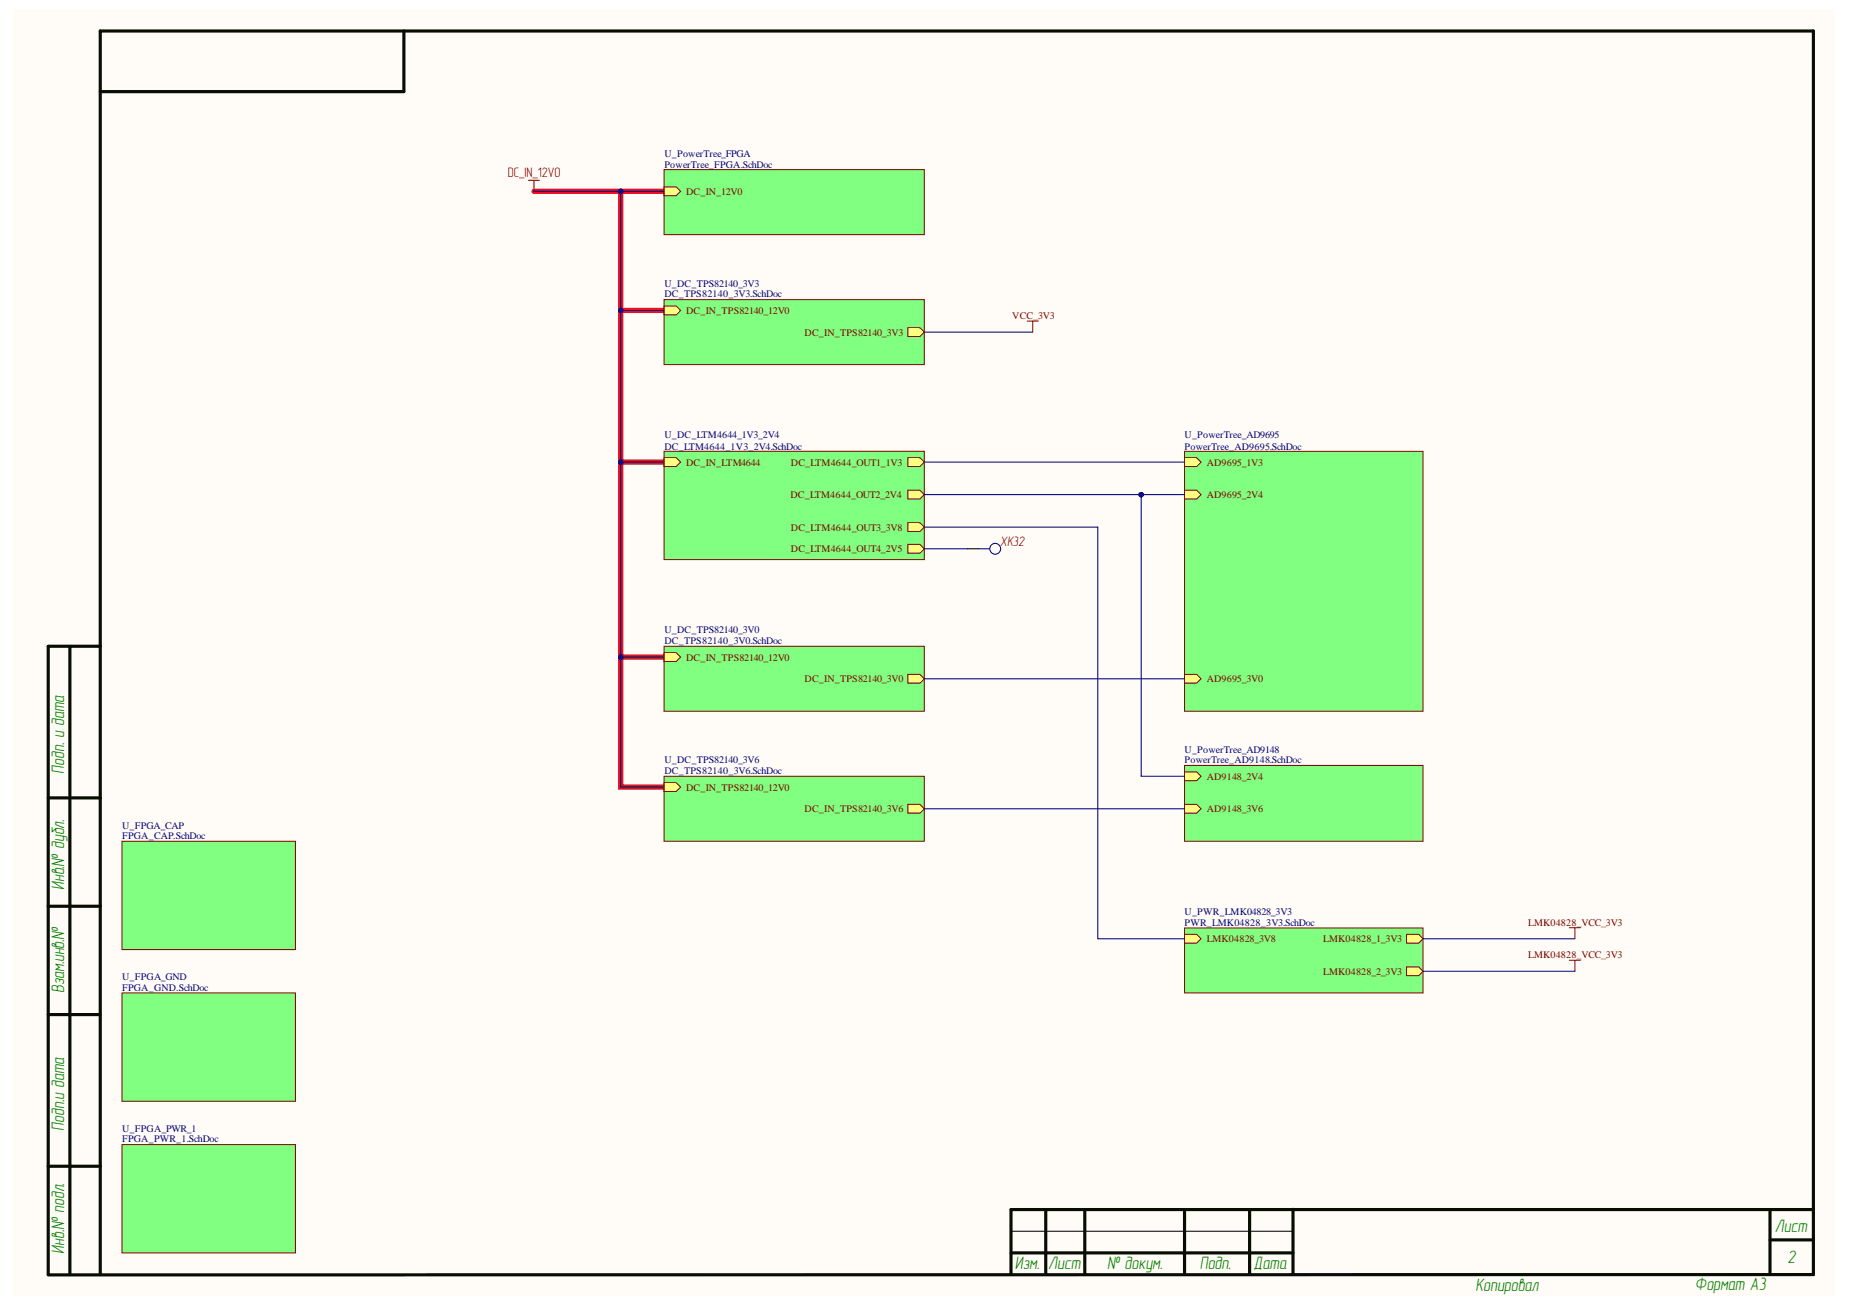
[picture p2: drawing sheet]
<svg xmlns="http://www.w3.org/2000/svg" width="297mm" height="210mm" viewBox="0 0 297 210" stroke-linecap="round" stroke-linejoin="round" font-family="sans-serif">
<defs><g id="words">
<g font-size="2.9" fill="#008000">
<text x="10.3" y="124.2" transform="rotate(-90 10.3 124.2)">Подп. и дата</text>
<text x="10.3" y="142.9" transform="rotate(-90 10.3 142.9)">Инв.№ дубл.</text>
<text x="10.3" y="159.4" transform="rotate(-90 10.3 159.4)">Взам.инв.№</text>
<text x="10.3" y="181.5" transform="rotate(-90 10.3 181.5)">Подп.и дата</text>
<text x="284.8" y="197.8">Лист</text>
<text x="10.3" y="201.2" transform="rotate(-90 10.3 201.2)">Инв.№ подл.</text>
<text x="162.9" y="203.6">Изм.</text>
<text x="168.2" y="203.7">Лист</text>
<text x="177.7" y="203.7">№ докум.</text>
<text x="192.6" y="203.7">Подп.</text>
<text x="201.2" y="203.7">Дата</text>
<text x="286.8" y="202.7">2</text>
<text x="236.8" y="207.1">Копировал</text>
<text x="272" y="207.1">Формат А3</text>
</g>
<g font-size="2.2" fill="#800000">
<text x="81.5" y="28.5">DC_IN_12V0</text>
<text x="160.5" y="87.6">XK32</text>
</g>
<g font-size="1.6" fill="#000080">
<text x="106.6" y="25.2">U_PowerTree_FPGA</text>
<text x="106.6" y="26.9">PowerTree_FPGA.SchDoc</text>
<text x="106.6" y="46">U_DC_TPS82140_3V3</text>
<text x="106.6" y="47.7">DC_TPS82140_3V3.SchDoc</text>
<text x="106.6" y="70.4">U_DC_LTM4644_1V3_2V4</text>
<text x="190.1" y="70.4">U_PowerTree_AD9695</text>
<text x="106.6" y="72.1">DC_LTM4644_1V3_2V4.SchDoc</text>
<text x="190.1" y="72.1">PowerTree_AD9695.SchDoc</text>
<text x="106.6" y="101.6">U_DC_TPS82140_3V0</text>
<text x="106.6" y="103.4">DC_TPS82140_3V0.SchDoc</text>
<text x="106.6" y="122.5">U_DC_TPS82140_3V6</text>
<text x="106.6" y="124.3">DC_TPS82140_3V6.SchDoc</text>
<text x="190.1" y="120.8">U_PowerTree_AD9148</text>
<text x="190.1" y="122.5">PowerTree_AD9148.SchDoc</text>
<text x="19.6" y="133">U_FPGA_CAP</text>
<text x="19.6" y="134.7">FPGA_CAP.SchDoc</text>
<text x="190.1" y="146.8">U_PWR_LMK04828_3V3</text>
<text x="190.1" y="148.6">PWR_LMK04828_3V3.SchDoc</text>
<text x="19.6" y="157.3">U_FPGA_GND</text>
<text x="19.6" y="159">FPGA_GND.SchDoc</text>
<text x="19.6" y="181.6">U_FPGA_PWR_1</text>
<text x="19.6" y="183.3">FPGA_PWR_1.SchDoc</text>
</g>
<g font-size="1.6" fill="#800000">
<text x="110.1" y="31.3">DC_IN_12V0</text>
<text x="110.1" y="50.3">DC_IN_TPS82140_12V0</text>
<text x="129.1" y="53.9">DC_IN_TPS82140_3V3</text>
<text x="162.4" y="51.2">VCC_3V3</text>
<text x="110.1" y="74.8">DC_IN_LTM4644</text>
<text x="126.9" y="74.8">DC_LTM4644_OUT1_1V3</text>
<text x="193.7" y="74.8">AD9695_1V3</text>
<text x="126.8" y="79.9">DC_LTM4644_OUT2_2V4</text>
<text x="193.7" y="79.9">AD9695_2V4</text>
<text x="126.9" y="88.6">DC_LTM4644_OUT4_2V5</text>
<text x="126.9" y="85.2">DC_LTM4644_OUT3_3V8</text>
<text x="110.1" y="106">DC_IN_TPS82140_12V0</text>
<text x="129.1" y="109.5">DC_IN_TPS82140_3V0</text>
<text x="193.7" y="109.5">AD9695_3V0</text>
<text x="193.7" y="125.1">AD9148_2V4</text>
<text x="110.1" y="126.9">DC_IN_TPS82140_12V0</text>
<text x="129.1" y="130.4">DC_IN_TPS82140_3V6</text>
<text x="193.7" y="130.4">AD9148_3V6</text>
<text x="245.2" y="148.6">LMK04828_VCC_3V3</text>
<text x="193.7" y="151.2">LMK04828_3V8</text>
<text x="212.3" y="151.2">LMK04828_1_3V3</text>
<text x="245.2" y="153.8">LMK04828_VCC_3V3</text>
<text x="212.3" y="156.5">LMK04828_2_3V3</text>
</g>
</g></defs>
<g fill="#fffcf8">
<path d="M2.2 1.5h292.3v206.5h-292.3z" fill-rule="evenodd"/>
<path d="M2.2 1.5h292.3v206.5h-292.3z" fill-rule="evenodd"/>
</g>
<path d="M85.7 30.7h20.9M99.6 30.7v43.5h7M99.6 49.8h7M99.6 74.2v31.2h7M99.6 105.4v20.9h7" fill="none" stroke="#ee0e22" stroke-width=".84"/>
<g fill="none" stroke="#080d02" stroke-width=".51">
<path d="M64.8 5v9.7h-48.7M11.2 103.7v100.8M16.1 103.7h-8.4v100.8M7.7 128h8.4M7.7 145.4h8.4M7.7 162.8h8.4M7.7 187.2h8.4M167.8 194.1v10.4M174.1 194.1v10.4M190.1 194.1v10.4M200.5 194.1v10.4M207.5 194.1v10.4"/>
<path d="M284 194.1v10.4M284 199h7M291 194.1h-128.8v10.4M16.1 204.5v-199.5h274.9v199.5l-283.3 .1M162.2 201.1h45.3"/>
</g>
<path d="M162.2 197.6h45.3" fill="none" stroke="#080d02" stroke-width=".17"/>
<path d="M190.1 72.4h38.3v41.7h-38.3z" fill-rule="evenodd" fill="#80ff80"/>
<path d="M190.1 72.4h38.3v41.7h-38.3z" fill="none" stroke="#800000" stroke-width=".16"/>
<path d="M190.1 78.7h1.9l.7 .7-.7 .7h-1.9z" fill-rule="evenodd" fill="#ffff80"/>
<path d="M190.1 78.7h1.9l.7 .7-.7 .7h-1.9z" fill="none" stroke="#800000" stroke-width=".16"/>
<path d="M190.1 108.2h1.9l.7 .7-.7 .7h-1.9z" fill-rule="evenodd" fill="#ffff80"/>
<path d="M190.1 108.2h1.9l.7 .7-.7 .7h-1.9z" fill="none" stroke="#800000" stroke-width=".16"/>
<path d="M190.1 73.5h1.9l.7 .7-.7 .7h-1.9z" fill-rule="evenodd" fill="#ffff80"/>
<path d="M190.1 73.5h1.9l.7 .7-.7 .7h-1.9z" fill="none" stroke="#800000" stroke-width=".16"/>
<path d="M106.6 27.2h41.7v10.5h-41.7z" fill-rule="evenodd" fill="#80ff80"/>
<path d="M106.6 27.2h41.7v10.5h-41.7z" fill="none" stroke="#800000" stroke-width=".16"/>
<path d="M106.6 30h1.9l.7 .7-.7 .7h-1.9z" fill-rule="evenodd" fill="#ffff80"/>
<path d="M106.6 30h1.9l.7 .7-.7 .7h-1.9z" fill="none" stroke="#800000" stroke-width=".16"/>
<path d="M190.1 122.8h38.3v12.2h-38.3z" fill-rule="evenodd" fill="#80ff80"/>
<path d="M190.1 122.8h38.3v12.2h-38.3z" fill="none" stroke="#800000" stroke-width=".16"/>
<path d="M190.1 123.9h1.9l.7 .7-.7 .7h-1.9z" fill-rule="evenodd" fill="#ffff80"/>
<path d="M190.1 123.9h1.9l.7 .7-.7 .7h-1.9z" fill="none" stroke="#800000" stroke-width=".16"/>
<path d="M190.1 129.1h1.9l.7 .7-.7 .7h-1.9z" fill-rule="evenodd" fill="#ffff80"/>
<path d="M190.1 129.1h1.9l.7 .7-.7 .7h-1.9z" fill="none" stroke="#800000" stroke-width=".16"/>
<path d="M85.7 30.7h20.9" fill="none" stroke="#000080" stroke-width=".17"/>
<circle cx="99.6" cy="30.7" r=".35" fill="#000080"/>
<circle cx="99.6" cy="30.7" r=".35" fill="none" stroke="#000080" stroke-width=".16"/>
<path d="M106.6 72.4h41.7v17.4h-41.7z" fill-rule="evenodd" fill="#80ff80"/>
<path d="M106.6 72.4h41.7v17.4h-41.7z" fill="none" stroke="#800000" stroke-width=".16"/>
<path d="M106.6 73.5h1.9l.7 .7-.7 .7h-1.9z" fill-rule="evenodd" fill="#ffff80"/>
<path d="M106.6 73.5h1.9l.7 .7-.7 .7h-1.9z" fill="none" stroke="#800000" stroke-width=".16"/>
<path d="M145.7 78.7h1.9l.7 .7-.7 .7h-1.9z" fill-rule="evenodd" fill="#ffff80"/>
<path d="M145.7 78.7h1.9l.7 .7-.7 .7h-1.9z" fill="none" stroke="#800000" stroke-width=".16"/>
<path d="M145.7 87.4h1.9l.7 .7-.7 .7h-1.9z" fill-rule="evenodd" fill="#ffff80"/>
<path d="M145.7 87.4h1.9l.7 .7-.7 .7h-1.9z" fill="none" stroke="#800000" stroke-width=".16"/>
<path d="M145.7 73.5h1.9l.7 .7-.7 .7h-1.9z" fill-rule="evenodd" fill="#ffff80"/>
<path d="M145.7 73.5h1.9l.7 .7-.7 .7h-1.9z" fill="none" stroke="#800000" stroke-width=".16"/>
<path d="M145.7 83.9h1.9l.7 .7-.7 .7h-1.9z" fill-rule="evenodd" fill="#ffff80"/>
<path d="M145.7 83.9h1.9l.7 .7-.7 .7h-1.9z" fill="none" stroke="#800000" stroke-width=".16"/>
<path d="M99.6 30.7v43.5h7" fill="none" stroke="#000080" stroke-width=".17"/>
<circle cx="99.6" cy="74.2" r=".35" fill="#000080"/>
<circle cx="99.6" cy="74.2" r=".35" fill="none" stroke="#000080" stroke-width=".16"/>
<circle cx="99.6" cy="49.8" r=".35" fill="#000080"/>
<circle cx="99.6" cy="49.8" r=".35" fill="none" stroke="#000080" stroke-width=".16"/>
<circle cx="99.6" cy="30.7" r=".35" fill="#000080"/>
<circle cx="99.6" cy="30.7" r=".35" fill="none" stroke="#000080" stroke-width=".16"/>
<path d="M106.6 103.7h41.7v10.4h-41.7z" fill-rule="evenodd" fill="#80ff80"/>
<path d="M106.6 103.7h41.7v10.4h-41.7z" fill="none" stroke="#800000" stroke-width=".16"/>
<path d="M106.6 104.7h1.9l.7 .7-.7 .8h-1.9z" fill-rule="evenodd" fill="#ffff80"/>
<path d="M106.6 104.7h1.9l.7 .7-.7 .8h-1.9z" fill="none" stroke="#800000" stroke-width=".16"/>
<path d="M145.7 108.2h1.9l.7 .7-.7 .7h-1.9z" fill-rule="evenodd" fill="#ffff80"/>
<path d="M145.7 108.2h1.9l.7 .7-.7 .7h-1.9z" fill="none" stroke="#800000" stroke-width=".16"/>
<path d="M106.6 124.6h41.7v10.4h-41.7z" fill-rule="evenodd" fill="#80ff80"/>
<path d="M106.6 124.6h41.7v10.4h-41.7z" fill="none" stroke="#800000" stroke-width=".16"/>
<path d="M106.6 125.6h1.9l.7 .7-.7 .7h-1.9z" fill-rule="evenodd" fill="#ffff80"/>
<path d="M106.6 125.6h1.9l.7 .7-.7 .7h-1.9z" fill="none" stroke="#800000" stroke-width=".16"/>
<path d="M145.7 129.1h1.9l.7 .7-.7 .7h-1.9z" fill-rule="evenodd" fill="#ffff80"/>
<path d="M145.7 129.1h1.9l.7 .7-.7 .7h-1.9z" fill="none" stroke="#800000" stroke-width=".16"/>
<path d="M99.6 74.2v31.2h7" fill="none" stroke="#000080" stroke-width=".17"/>
<circle cx="99.6" cy="105.4" r=".35" fill="#000080"/>
<circle cx="99.6" cy="105.4" r=".35" fill="none" stroke="#000080" stroke-width=".16"/>
<circle cx="99.6" cy="74.2" r=".35" fill="#000080"/>
<circle cx="99.6" cy="74.2" r=".35" fill="none" stroke="#000080" stroke-width=".16"/>
<path d="M99.6 105.4v20.9h7" fill="none" stroke="#000080" stroke-width=".17"/>
<circle cx="99.6" cy="105.4" r=".35" fill="#000080"/>
<circle cx="99.6" cy="105.4" r=".35" fill="none" stroke="#000080" stroke-width=".16"/>
<path d="M148.3 79.4h41.8M148.3 74.2h41.8" fill="none" stroke="#000080" stroke-width=".17"/>
<circle cx="183.1" cy="79.4" r=".35" fill="#000080"/>
<circle cx="183.1" cy="79.4" r=".35" fill="none" stroke="#000080" stroke-width=".16"/>
<path d="M183.1 79.4v45.2h7" fill="none" stroke="#000080" stroke-width=".17"/>
<circle cx="183.1" cy="79.4" r=".35" fill="#000080"/>
<circle cx="183.1" cy="79.4" r=".35" fill="none" stroke="#000080" stroke-width=".16"/>
<path d="M148.3 108.9h41.8M148.3 129.8h41.8" fill="none" stroke="#000080" stroke-width=".17"/>
<path d="M106.6 48.1h41.7v10.4h-41.7z" fill-rule="evenodd" fill="#80ff80"/>
<path d="M106.6 48.1h41.7v10.4h-41.7z" fill="none" stroke="#800000" stroke-width=".16"/>
<path d="M106.6 49.1h1.9l.7 .7-.7 .7h-1.9z" fill-rule="evenodd" fill="#ffff80"/>
<path d="M106.6 49.1h1.9l.7 .7-.7 .7h-1.9z" fill="none" stroke="#800000" stroke-width=".16"/>
<path d="M145.7 52.6h1.9l.7 .7-.7 .7h-1.9z" fill-rule="evenodd" fill="#ffff80"/>
<path d="M145.7 52.6h1.9l.7 .7-.7 .7h-1.9z" fill="none" stroke="#800000" stroke-width=".16"/>
<path d="M99.6 49.8h7M148.3 53.3h17.4" fill="none" stroke="#000080" stroke-width=".17"/>
<path d="M164.8 51.5h1.8M165.7 51.5v1.8" fill="none" stroke="#800000" stroke-width=".17"/>
<circle cx="99.6" cy="49.8" r=".35" fill="#000080"/>
<circle cx="99.6" cy="49.8" r=".35" fill="none" stroke="#000080" stroke-width=".16"/>
<path d="M190.1 148.9h38.3v10.4h-38.3z" fill-rule="evenodd" fill="#80ff80"/>
<path d="M190.1 148.9h38.3v10.4h-38.3z" fill="none" stroke="#800000" stroke-width=".16"/>
<path d="M190.1 149.9h1.9l.7 .7-.7 .8h-1.9z" fill-rule="evenodd" fill="#ffff80"/>
<path d="M190.1 149.9h1.9l.7 .7-.7 .8h-1.9z" fill="none" stroke="#800000" stroke-width=".16"/>
<path d="M225.7 149.9h2l.7 .7-.7 .8h-2z" fill-rule="evenodd" fill="#ffff80"/>
<path d="M225.7 149.9h2l.7 .7-.7 .8h-2z" fill="none" stroke="#800000" stroke-width=".16"/>
<path d="M225.7 155.2h2l.7 .7-.7 .7h-2z" fill-rule="evenodd" fill="#ffff80"/>
<path d="M225.7 155.2h2l.7 .7-.7 .7h-2z" fill="none" stroke="#800000" stroke-width=".16"/>
<path d="M148.3 84.6h27.9v66h13.9M228.4 150.6h24.3M228.4 155.9h24.3" fill="none" stroke="#000080" stroke-width=".17"/>
<path d="M84.8 28.9h1.8M85.7 28.9v1.8M251.8 148.9h1.8M251.8 154.1h1.8M252.7 148.9v1.7M252.7 154.1v1.8" fill="none" stroke="#800000" stroke-width=".17"/>
<path d="M19.6 135h27.8v17.4h-27.8z" fill-rule="evenodd" fill="#80ff80"/>
<path d="M19.6 135h27.8v17.4h-27.8z" fill="none" stroke="#800000" stroke-width=".16"/>
<path d="M19.6 159.3h27.8v17.4h-27.8z" fill-rule="evenodd" fill="#80ff80"/>
<path d="M19.6 159.3h27.8v17.4h-27.8z" fill="none" stroke="#800000" stroke-width=".16"/>
<path d="M155.3 88.1h1.7" fill="none" stroke="#000" stroke-width=".17"/>
<g fill="none" stroke="#000080" stroke-width=".17">
<path d="M148.3 88.1h7"/>
<circle cx="159.7" cy="88.1" r=".87"/>
</g>
<path d="M157 88.1h1.8" fill="none" stroke="#11037f" stroke-width=".17"/>
<path d="M19.6 183.7h27.8v17.4h-27.8z" fill-rule="evenodd" fill="#80ff80"/>
<path d="M19.6 183.7h27.8v17.4h-27.8z" fill="none" stroke="#800000" stroke-width=".16"/>
<use href="#words"/>
</svg>
